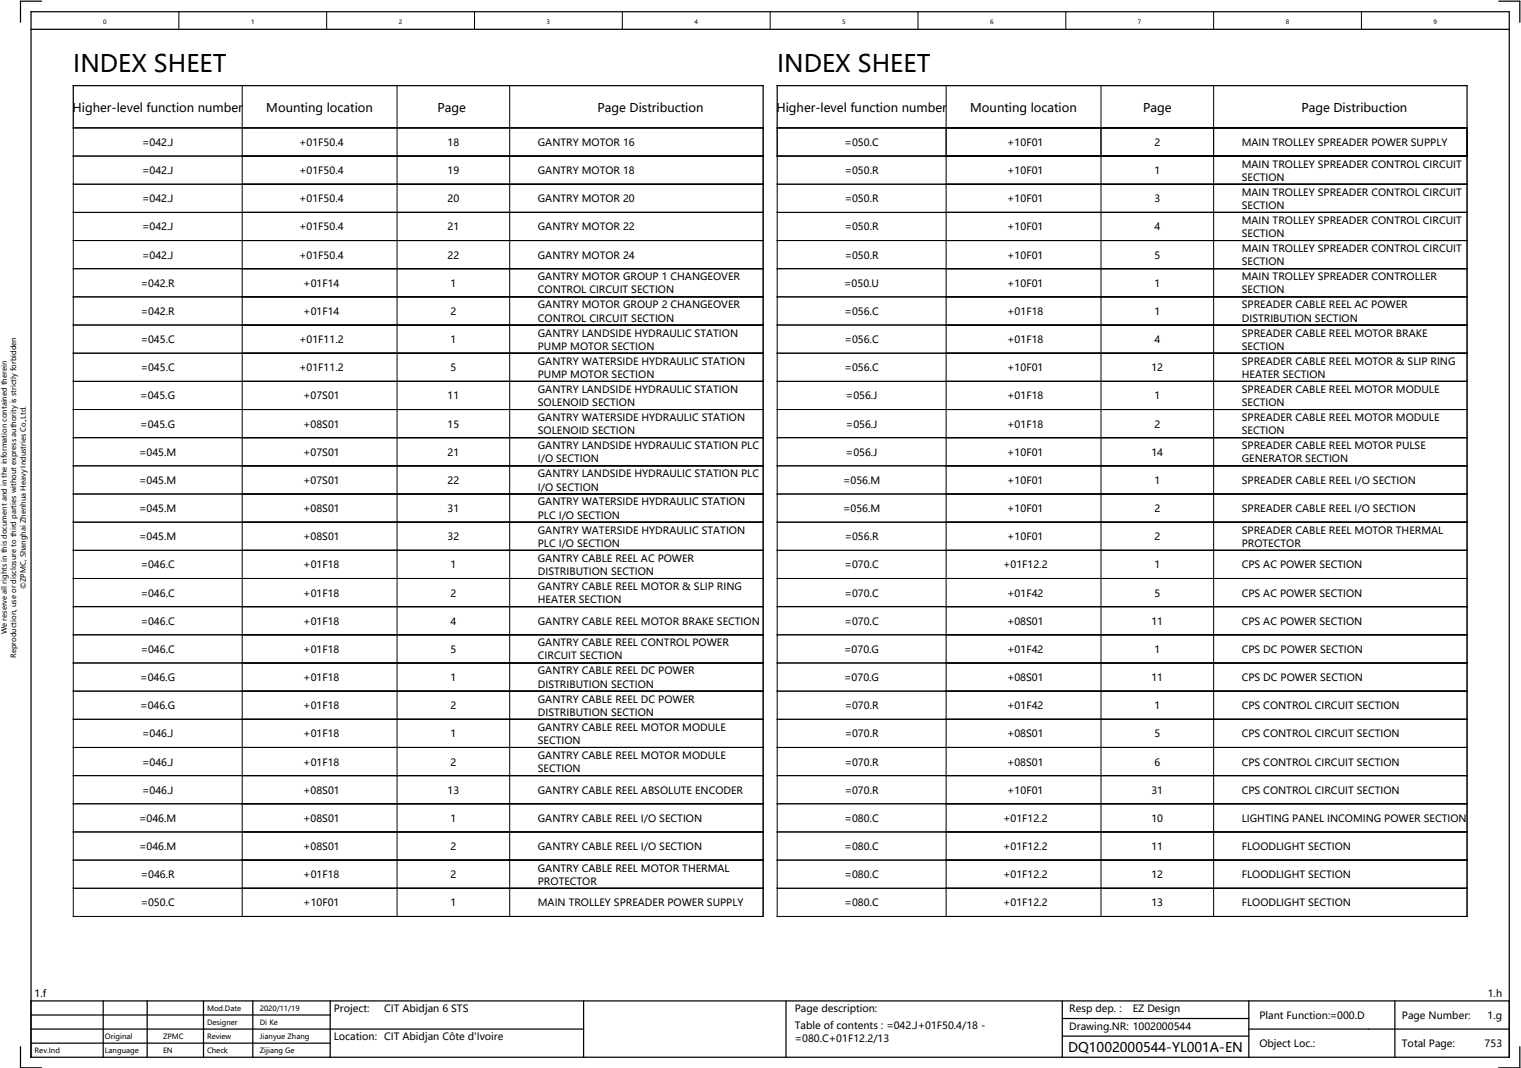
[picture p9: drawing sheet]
<svg xmlns="http://www.w3.org/2000/svg" width="432mm" height="303mm" viewBox="0 0 432 303" stroke-linecap="round" stroke-linejoin="round" font-family="sans-serif">
<defs><g id="words">
<g font-size="6.8">
<text x="20.8" y="20.3">INDEX SHEET</text>
<text x="220.8" y="20.3">INDEX SHEET</text>
</g>
<text font-size="3.8" x="303.5" y="298.8">DQ1002000544-YL001A-EN</text>
<g font-size="3.4">
<text x="20.6" y="31.7">Higher-level function number</text>
<text x="75.7" y="31.7">Mounting location</text>
<text x="124.3" y="31.7">Page</text>
<text x="169.8" y="31.7">Page Distribuction</text>
<text x="220.6" y="31.7">Higher-level function number</text>
<text x="275.7" y="31.7">Mounting location</text>
<text x="324.8" y="31.7">Page</text>
<text x="369.8" y="31.7">Page Distribuction</text>
</g>
<g font-size="2.8">
<text x="40.4" y="41.5">=042.J</text>
<text x="85" y="41.5">+01F50.4</text>
<text x="127.2" y="41.5">18</text>
<text x="152.8" y="41.5">GANTRY MOTOR 16</text>
<text x="240" y="41.5">=050.C</text>
<text x="286.2" y="41.5">+10F01</text>
<text x="328" y="41.5">2</text>
<text x="352.8" y="41.5">MAIN TROLLEY SPREADER POWER SUPPLY</text>
<text x="352.8" y="47.6">MAIN TROLLEY SPREADER CONTROL CIRCUIT</text>
<text x="40.4" y="49.5">=042.J</text>
<text x="85" y="49.5">+01F50.4</text>
<text x="127.2" y="49.5">19</text>
<text x="152.8" y="49.5">GANTRY MOTOR 18</text>
<text x="240" y="49.5">=050.R</text>
<text x="286.2" y="49.5">+10F01</text>
<text x="328" y="49.5">1</text>
<text x="352.8" y="51.3">SECTION</text>
<text x="40.4" y="57.5">=042.J</text>
<text x="85" y="57.5">+01F50.4</text>
<text x="127.2" y="57.5">20</text>
<text x="152.8" y="57.5">GANTRY MOTOR 20</text>
<text x="240" y="57.5">=050.R</text>
<text x="286.2" y="57.5">+10F01</text>
<text x="328" y="57.5">3</text>
<text x="352.8" y="55.6">MAIN TROLLEY SPREADER CONTROL CIRCUIT</text>
<text x="352.8" y="59.3">SECTION</text>
<text x="40.4" y="65.5">=042.J</text>
<text x="85" y="65.5">+01F50.4</text>
<text x="127.2" y="65.5">21</text>
<text x="152.8" y="65.5">GANTRY MOTOR 22</text>
<text x="240" y="65.5">=050.R</text>
<text x="286.2" y="65.5">+10F01</text>
<text x="328" y="65.5">4</text>
<text x="352.8" y="63.6">MAIN TROLLEY SPREADER CONTROL CIRCUIT</text>
<text x="352.8" y="67.3">SECTION</text>
<text x="352.8" y="71.6">MAIN TROLLEY SPREADER CONTROL CIRCUIT</text>
<text x="40.4" y="73.5">=042.J</text>
<text x="85" y="73.5">+01F50.4</text>
<text x="127.2" y="73.5">22</text>
<text x="152.8" y="73.5">GANTRY MOTOR 24</text>
<text x="240" y="73.5">=050.R</text>
<text x="286.2" y="73.5">+10F01</text>
<text x="328" y="73.5">5</text>
<text x="352.8" y="75.3">SECTION</text>
<text x="40" y="81.5">=042.R</text>
<text x="86.2" y="81.5">+01F14</text>
<text x="128" y="81.5">1</text>
<text x="152.8" y="79.6">GANTRY MOTOR GROUP 1 CHANGEOVER</text>
<text x="152.8" y="83.3">CONTROL CIRCUIT SECTION</text>
<text x="239.9" y="81.5">=050.U</text>
<text x="286.2" y="81.5">+10F01</text>
<text x="328" y="81.5">1</text>
<text x="352.8" y="79.6">MAIN TROLLEY SPREADER CONTROLLER</text>
<text x="352.8" y="83.3">SECTION</text>
<text x="40" y="89.5">=042.R</text>
<text x="86.2" y="89.5">+01F14</text>
<text x="128" y="89.5">2</text>
<text x="152.8" y="87.6">GANTRY MOTOR GROUP 2 CHANGEOVER</text>
<text x="240" y="89.5">=056.C</text>
<text x="286.2" y="89.5">+01F18</text>
<text x="328" y="89.5">1</text>
<text x="352.8" y="87.6">SPREADER CABLE REEL AC POWER</text>
<text x="152.8" y="91.3">CONTROL CIRCUIT SECTION</text>
<text x="152.8" y="95.6">GANTRY LANDSIDE HYDRAULIC STATION</text>
<text x="352.8" y="91.3">DISTRIBUTION SECTION</text>
<text x="352.8" y="95.6">SPREADER CABLE REEL MOTOR BRAKE</text>
<text x="40" y="97.5">=045.C</text>
<text x="85" y="97.5">+01F11.2</text>
<text x="128" y="97.5">1</text>
<text x="152.8" y="99.3">PUMP MOTOR SECTION</text>
<text x="240" y="97.5">=056.C</text>
<text x="286.2" y="97.5">+01F18</text>
<text x="328" y="97.5">4</text>
<text x="352.8" y="99.3">SECTION</text>
<text x="40" y="105.5">=045.C</text>
<text x="85" y="105.5">+01F11.2</text>
<text x="128" y="105.5">5</text>
<text x="152.8" y="103.6">GANTRY WATERSIDE HYDRAULIC STATION</text>
<text x="152.8" y="107.3">PUMP MOTOR SECTION</text>
<text x="240" y="105.5">=056.C</text>
<text x="286.2" y="105.5">+10F01</text>
<text x="327.2" y="105.5">12</text>
<text x="352.8" y="103.6">SPREADER CABLE REEL MOTOR &amp; SLIP RING</text>
<text x="352.8" y="107.3">HEATER SECTION</text>
<text x="39.9" y="113.5">=045.G</text>
<text x="86.1" y="113.5">+07S01</text>
<text x="127.2" y="113.5">11</text>
<text x="152.8" y="111.6">GANTRY LANDSIDE HYDRAULIC STATION</text>
<text x="240.4" y="113.5">=056.J</text>
<text x="286.2" y="113.5">+01F18</text>
<text x="328" y="113.5">1</text>
<text x="352.8" y="111.6">SPREADER CABLE REEL MOTOR MODULE</text>
<text x="152.8" y="115.3">SOLENOID SECTION</text>
<text x="152.8" y="119.6">GANTRY WATERSIDE HYDRAULIC STATION</text>
<text x="352.8" y="115.3">SECTION</text>
<text x="352.8" y="119.6">SPREADER CABLE REEL MOTOR MODULE</text>
<text x="39.9" y="121.5">=045.G</text>
<text x="86.1" y="121.5">+08S01</text>
<text x="127.2" y="121.5">15</text>
<text x="152.8" y="123.3">SOLENOID SECTION</text>
<text x="240.4" y="121.5">=056.J</text>
<text x="286.2" y="121.5">+01F18</text>
<text x="328" y="121.5">2</text>
<text x="352.8" y="123.3">SECTION</text>
<text x="39.5" y="129.5">=045.M</text>
<text x="86.1" y="129.5">+07S01</text>
<text x="127.2" y="129.5">21</text>
<text x="152.8" y="127.6">GANTRY LANDSIDE HYDRAULIC STATION PLC</text>
<text x="152.8" y="131.3">I/O SECTION</text>
<text x="240.4" y="129.5">=056.J</text>
<text x="286.2" y="129.5">+10F01</text>
<text x="327.2" y="129.5">14</text>
<text x="352.8" y="127.6">SPREADER CABLE REEL MOTOR PULSE</text>
<text x="352.8" y="131.3">GENERATOR SECTION</text>
<text x="39.5" y="137.5">=045.M</text>
<text x="86.1" y="137.5">+07S01</text>
<text x="127.2" y="137.5">22</text>
<text x="152.8" y="135.6">GANTRY LANDSIDE HYDRAULIC STATION PLC</text>
<text x="239.5" y="137.5">=056.M</text>
<text x="286.2" y="137.5">+10F01</text>
<text x="328" y="137.5">1</text>
<text x="352.8" y="137.5">SPREADER CABLE REEL I/O SECTION</text>
<text x="152.8" y="139.3">I/O SECTION</text>
<text x="152.8" y="143.6">GANTRY WATERSIDE HYDRAULIC STATION</text>
<text x="39.5" y="145.5">=045.M</text>
<text x="86.1" y="145.5">+08S01</text>
<text x="127.2" y="145.5">31</text>
<text x="152.8" y="147.3">PLC I/O SECTION</text>
<text x="239.5" y="145.5">=056.M</text>
<text x="286.2" y="145.5">+10F01</text>
<text x="328" y="145.5">2</text>
<text x="352.8" y="145.5">SPREADER CABLE REEL I/O SECTION</text>
<text x="39.5" y="153.5">=045.M</text>
<text x="86.1" y="153.5">+08S01</text>
<text x="127.2" y="153.5">32</text>
<text x="152.8" y="151.6">GANTRY WATERSIDE HYDRAULIC STATION</text>
<text x="152.8" y="155.3">PLC I/O SECTION</text>
<text x="240" y="153.5">=056.R</text>
<text x="286.2" y="153.5">+10F01</text>
<text x="328" y="153.5">2</text>
<text x="352.8" y="151.6">SPREADER CABLE REEL MOTOR THERMAL</text>
<text x="352.8" y="155.3">PROTECTOR</text>
<text x="40" y="161.5">=046.C</text>
<text x="86.2" y="161.5">+01F18</text>
<text x="128" y="161.5">1</text>
<text x="152.8" y="159.6">GANTRY CABLE REEL AC POWER</text>
<text x="240" y="161.5">=070.C</text>
<text x="285" y="161.5">+01F12.2</text>
<text x="328" y="161.5">1</text>
<text x="352.8" y="161.5">CPS AC POWER SECTION</text>
<text x="152.8" y="163.3">DISTRIBUTION SECTION</text>
<text x="152.8" y="167.6">GANTRY CABLE REEL MOTOR &amp; SLIP RING</text>
<text x="40" y="169.5">=046.C</text>
<text x="86.2" y="169.5">+01F18</text>
<text x="128" y="169.5">2</text>
<text x="152.8" y="171.3">HEATER SECTION</text>
<text x="240" y="169.5">=070.C</text>
<text x="286.2" y="169.5">+01F42</text>
<text x="328" y="169.5">5</text>
<text x="352.8" y="169.5">CPS AC POWER SECTION</text>
<text x="40" y="177.5">=046.C</text>
<text x="86.2" y="177.5">+01F18</text>
<text x="128" y="177.5">4</text>
<text x="152.8" y="177.5">GANTRY CABLE REEL MOTOR BRAKE SECTION</text>
<text x="240" y="177.5">=070.C</text>
<text x="286.1" y="177.5">+08S01</text>
<text x="327.2" y="177.5">11</text>
<text x="352.8" y="177.5">CPS AC POWER SECTION</text>
<text x="40" y="185.5">=046.C</text>
<text x="86.2" y="185.5">+01F18</text>
<text x="128" y="185.5">5</text>
<text x="152.8" y="183.6">GANTRY CABLE REEL CONTROL POWER</text>
<text x="239.9" y="185.5">=070.G</text>
<text x="286.2" y="185.5">+01F42</text>
<text x="328" y="185.5">1</text>
<text x="352.8" y="185.5">CPS DC POWER SECTION</text>
<text x="152.8" y="187.3">CIRCUIT SECTION</text>
<text x="152.8" y="191.6">GANTRY CABLE REEL DC POWER</text>
<text x="39.9" y="193.5">=046.G</text>
<text x="86.2" y="193.5">+01F18</text>
<text x="128" y="193.5">1</text>
<text x="152.8" y="195.3">DISTRIBUTION SECTION</text>
<text x="239.9" y="193.5">=070.G</text>
<text x="286.1" y="193.5">+08S01</text>
<text x="327.2" y="193.5">11</text>
<text x="352.8" y="193.5">CPS DC POWER SECTION</text>
<text x="39.9" y="201.5">=046.G</text>
<text x="86.2" y="201.5">+01F18</text>
<text x="128" y="201.5">2</text>
<text x="152.8" y="199.6">GANTRY CABLE REEL DC POWER</text>
<text x="152.8" y="203.3">DISTRIBUTION SECTION</text>
<text x="240" y="201.5">=070.R</text>
<text x="286.2" y="201.5">+01F42</text>
<text x="328" y="201.5">1</text>
<text x="352.8" y="201.5">CPS CONTROL CIRCUIT SECTION</text>
<text x="40.4" y="209.5">=046.J</text>
<text x="86.2" y="209.5">+01F18</text>
<text x="128" y="209.5">1</text>
<text x="152.8" y="207.6">GANTRY CABLE REEL MOTOR MODULE</text>
<text x="240" y="209.5">=070.R</text>
<text x="286.1" y="209.5">+08S01</text>
<text x="328" y="209.5">5</text>
<text x="352.8" y="209.5">CPS CONTROL CIRCUIT SECTION</text>
<text x="152.8" y="211.3">SECTION</text>
<text x="152.8" y="215.6">GANTRY CABLE REEL MOTOR MODULE</text>
<text x="40.4" y="217.5">=046.J</text>
<text x="86.2" y="217.5">+01F18</text>
<text x="128" y="217.5">2</text>
<text x="152.8" y="219.3">SECTION</text>
<text x="240" y="217.5">=070.R</text>
<text x="286.1" y="217.5">+08S01</text>
<text x="328" y="217.5">6</text>
<text x="352.8" y="217.5">CPS CONTROL CIRCUIT SECTION</text>
<text x="40.4" y="225.5">=046.J</text>
<text x="86.1" y="225.5">+08S01</text>
<text x="127.2" y="225.5">13</text>
<text x="152.8" y="225.5">GANTRY CABLE REEL ABSOLUTE ENCODER</text>
<text x="240" y="225.5">=070.R</text>
<text x="286.2" y="225.5">+10F01</text>
<text x="327.2" y="225.5">31</text>
<text x="352.8" y="225.5">CPS CONTROL CIRCUIT SECTION</text>
<text x="39.5" y="233.5">=046.M</text>
<text x="86.1" y="233.5">+08S01</text>
<text x="128" y="233.5">1</text>
<text x="152.8" y="233.5">GANTRY CABLE REEL I/O SECTION</text>
<text x="240" y="233.5">=080.C</text>
<text x="285" y="233.5">+01F12.2</text>
<text x="327.2" y="233.5">10</text>
<text x="352.8" y="233.5">LIGHTING PANEL INCOMING POWER SECTION</text>
<text x="39.5" y="241.5">=046.M</text>
<text x="86.1" y="241.5">+08S01</text>
<text x="128" y="241.5">2</text>
<text x="152.8" y="241.5">GANTRY CABLE REEL I/O SECTION</text>
<text x="240" y="241.5">=080.C</text>
<text x="285" y="241.5">+01F12.2</text>
<text x="327.2" y="241.5">11</text>
<text x="352.8" y="241.5">FLOODLIGHT SECTION</text>
<text x="40" y="249.5">=046.R</text>
<text x="86.2" y="249.5">+01F18</text>
<text x="128" y="249.5">2</text>
<text x="152.8" y="247.6">GANTRY CABLE REEL MOTOR THERMAL</text>
<text x="152.8" y="251.3">PROTECTOR</text>
<text x="240" y="249.5">=080.C</text>
<text x="285" y="249.5">+01F12.2</text>
<text x="327.2" y="249.5">12</text>
<text x="352.8" y="249.5">FLOODLIGHT SECTION</text>
<text x="40" y="257.5">=050.C</text>
<text x="86.2" y="257.5">+10F01</text>
<text x="128" y="257.5">1</text>
<text x="152.8" y="257.5">MAIN TROLLEY SPREADER POWER SUPPLY</text>
<text x="240" y="257.5">=080.C</text>
<text x="285" y="257.5">+01F12.2</text>
<text x="327.2" y="257.5">13</text>
<text x="352.8" y="257.5">FLOODLIGHT SECTION</text>
<text x="9.8" y="283.3">1.f</text>
<text x="94.8" y="287.5">Project:</text>
<text x="109.2" y="287.3">CIT Abidjan 6 STS</text>
<text x="225.8" y="287.5">Page description:</text>
<text x="303.8" y="287.5">Resp dep. :</text>
<text x="321.8" y="287.5">EZ Design</text>
<text x="422.7" y="283.3">1.h</text>
<text x="225.8" y="292.3">Table of contents : =042.J+01F50.4/18 -</text>
<text x="303.8" y="292.5">Drawing.NR: 1002000544</text>
<text x="357.8" y="289.5">Plant Function:=000.D</text>
<text x="398.3" y="289.5">Page Number:</text>
<text x="422.6" y="289.5">1.g</text>
<text x="94.8" y="295.5">Location:</text>
<text x="109.2" y="295.3">CIT Abidjan Côte d'Ivoire</text>
<text x="225.8" y="296.1">=080.C+01F12.2/13</text>
<text x="357.8" y="297.5">Object Loc.:</text>
<text x="398.3" y="297.5">Total Page:</text>
<text x="421.8" y="297.5">753</text>
</g>
<g font-size="2">
<text x="7.3" y="167.3" transform="rotate(-90 7.3 167.3)">©ZPMC, Shanghai Zhenhua Heavy Industries Co.,Ltd.</text>
<text x="1.9" y="180.1" transform="rotate(-90 1.9 180.1)">We reserve all rights in this document and in the information contained therein</text>
<text x="4.6" y="186.9" transform="rotate(-90 4.6 186.9)">Reproduction, use or disclosure to third parties without express authority is strictly forbidden</text>
<text x="58.8" y="287.1">Mod.Date</text>
<text x="73.8" y="287.1">2020/11/19</text>
<text x="58.8" y="291.1">Designer</text>
<text x="73.8" y="291.1">Di Ke</text>
<text x="9.8" y="299.1">Rev.Ind</text>
<text x="29.8" y="299.1">Language</text>
<text x="29.8" y="295.1">Original</text>
<text x="46.3" y="299.1">EN</text>
<text x="46.3" y="295.1">ZPMC</text>
<text x="58.8" y="299.1">Check</text>
<text x="58.8" y="295.1">Review</text>
<text x="73.8" y="295.1">Jianyue Zhang</text>
<text x="73.8" y="299.1">Zijiang Ge</text>
</g>
<g font-size="1.7">
<text x="29.3" y="6.9">0</text>
<text x="71.3" y="6.9">1</text>
<text x="113.3" y="6.9">2</text>
<text x="155.3" y="6.9">3</text>
<text x="197.3" y="6.9">4</text>
<text x="239.3" y="6.9">5</text>
<text x="281.3" y="6.9">6</text>
<text x="323.3" y="6.9">7</text>
<text x="365.3" y="6.9">8</text>
<text x="407.3" y="6.9">9</text>
</g>
</g></defs>
<g fill="none" stroke="#000" stroke-width=".28">
<path d="M50.8 3.3v5M92.8 3.3v5M134.8 3.3v5M176.8 3.3v5M218.8 3.3v5M260.8 3.3v5M302.8 3.3v5M344.8 3.3v5M386.8 3.3v5M20.8 36.3h196v224h-196zM68.8 24.3v236M112.8 24.3v12"/>
<path d="M112.8 36.5v7.7M144.8 24.3v12M144.8 36.5v7.7M220.8 36.3h196v224h-196zM268.8 24.3v236M312.8 24.3v12M312.8 36.5v7.7M344.8 24.3v12M344.8 36.5v7.7M20.8 44.3h196M20.8 52.3h196M112.8 44.5v7.7"/>
<path d="M112.8 52.5v7.7M144.8 44.5v7.7M144.8 52.5v7.7M220.8 44.3h196M220.8 52.3h196M312.8 44.5v7.7M312.8 52.5v7.7M344.8 44.5v7.7M344.8 52.5v7.7M20.8 60.3h196M20.8 68.3h196M20.8 76.3h196"/>
<path d="M112.8 60.5v7.7M112.8 68.5v7.7M112.8 76.5v7.7M144.8 60.5v7.7M144.8 68.5v7.7M144.8 76.5v7.7M220.8 60.3h196M220.8 68.3h196M220.8 76.3h196M312.8 60.5v7.7M312.8 68.5v7.7M312.8 76.5v7.7"/>
<path d="M344.8 60.5v7.7M344.8 68.5v7.7M344.8 76.5v7.7M20.8 84.3h196M20.8 92.3h196M112.8 84.5v7.7M112.8 92.5v7.7M144.8 84.5v7.7M144.8 92.5v7.7M220.8 84.3h196M220.8 92.3h196M312.8 84.5v7.7"/>
<path d="M312.8 92.5v7.7M344.8 84.5v7.7M344.8 92.5v7.7M20.8 100.3h196M20.8 108.3h196M20.8 116.3h196M112.8 100.5v7.7M112.8 108.5v7.7M112.8 116.5v7.7M144.8 100.5v7.7M144.8 108.5v7.7M144.8 116.5v7.7"/>
<path d="M220.8 100.3h196M220.8 108.3h196M220.8 116.3h196M312.8 100.5v7.7M312.8 108.5v7.7M312.8 116.5v7.7M344.8 100.5v7.7M344.8 108.5v7.7M344.8 116.5v7.7M20.8 124.3h196M20.8 132.3h196M112.8 124.5v7.7"/>
<path d="M112.8 132.5v7.7M144.8 124.5v7.7M144.8 132.5v7.7M220.8 124.3h196M220.8 132.3h196M312.8 124.5v7.7M312.8 132.5v7.7M344.8 124.5v7.7M344.8 132.5v7.7M20.8 140.3h196M20.8 148.3h196M20.8 156.3h196"/>
<path d="M112.8 140.5v7.7M112.8 148.5v7.7M112.8 156.5v7.7M144.8 140.5v7.7M144.8 148.5v7.7M144.8 156.5v7.7M220.8 140.3h196M220.8 148.3h196M220.8 156.3h196M312.8 140.5v7.7M312.8 148.5v7.7M312.8 156.5v7.7"/>
<path d="M344.8 140.5v7.7M344.8 148.5v7.7M344.8 156.5v7.7M20.8 164.3h196M20.8 172.3h196M112.8 164.5v7.7M112.8 172.5v7.7M144.8 164.5v7.7M144.8 172.5v7.7M220.8 164.3h196M220.8 172.3h196M312.8 164.5v7.7"/>
<path d="M312.8 172.5v7.7M344.8 164.5v7.7M344.8 172.5v7.7M20.8 180.3h196M20.8 188.3h196M20.8 196.3h196M112.8 180.5v7.7M112.8 188.5v7.7M112.8 196.5v7.7M144.8 180.5v7.7M144.8 188.5v7.7M144.8 196.5v7.7"/>
<path d="M220.8 180.3h196M220.8 188.3h196M220.8 196.3h196M312.8 180.5v7.7M312.8 188.5v7.7M312.8 196.5v7.7M344.8 180.5v7.7M344.8 188.5v7.7M344.8 196.5v7.7M20.8 204.3h196M20.8 212.3h196M112.8 204.5v7.7"/>
<path d="M112.8 212.5v7.7M144.8 204.5v7.7M144.8 212.5v7.7M220.8 204.3h196M220.8 212.3h196M312.8 204.5v7.7M312.8 212.5v7.7M344.8 204.5v7.7M344.8 212.5v7.7M20.8 220.3h196M20.8 228.3h196M20.8 236.3h196"/>
<path d="M112.8 220.5v7.7M112.8 228.5v7.7M112.8 236.5v7.7M144.8 220.5v7.7M144.8 228.5v7.7M144.8 236.5v7.7M220.8 220.3h196M220.8 228.3h196M220.8 236.3h196M312.8 220.5v7.7M312.8 228.5v7.7M312.8 236.5v7.7"/>
<path d="M344.8 220.5v7.7M344.8 228.5v7.7M344.8 236.5v7.7M20.8 244.3h196M20.8 252.3h196M112.8 244.5v7.7M112.8 252.5v7.7M144.8 244.5v7.7M144.8 252.5v7.7M220.8 244.3h196M220.8 252.3h196M312.8 244.5v7.7"/>
<path d="M312.8 252.5v7.7M344.8 244.5v7.7M344.8 252.5v7.7"/>
</g>
<g fill="none" stroke="#000" stroke-width=".35">
<path d="M8.8 3.3h420v297h-420zM8.8 8.3h420M11.8 .3h-6v6M425.8 .3h6v6M20.8 24.3h196v12h-196zM220.8 24.3h196v12h-196zM5.8 297.3v6h6M8.8 284.3h420M8.8 292.3h157M8.8 296.3h85M8.8 288.3h85M29.3 284.3v16"/>
<path d="M41.8 284.3v16M57.8 284.3v16M71.8 284.3v16M93.8 284.3v16M165.8 284.3v16M223.3 284.3v16M301.8 284.3v16M301.8 289.3h53M301.8 294.3h53M354.8 292.3h74M354.8 284.3v16M396.3 284.3v16"/>
<path d="M431.8 297.3v6h-6"/>
</g>
<use href="#words"/>
</svg>
